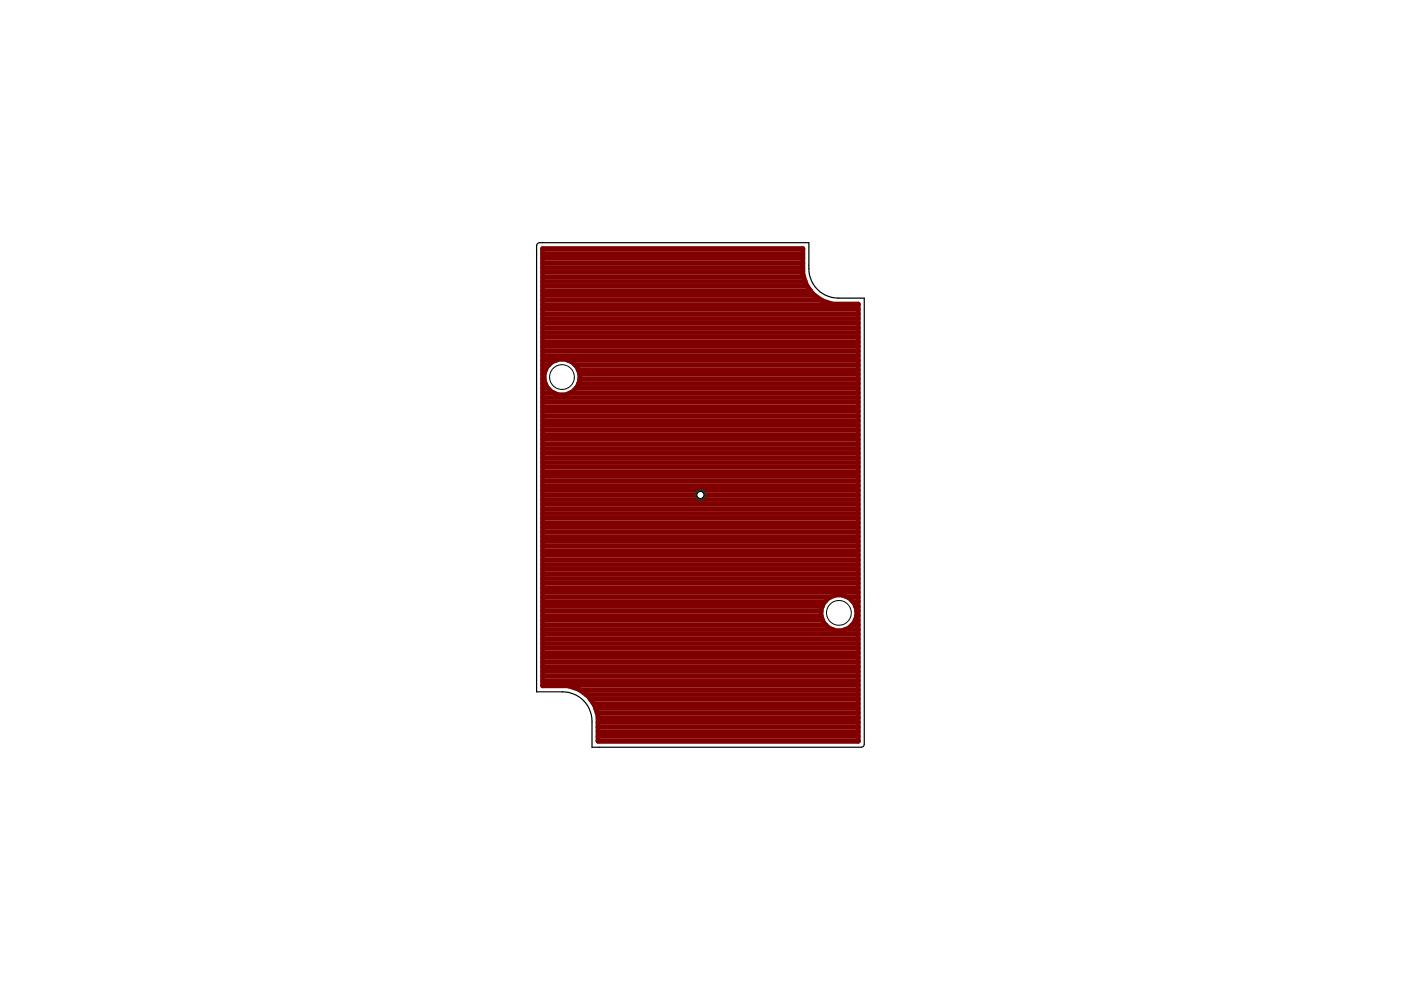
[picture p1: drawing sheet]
<svg xmlns="http://www.w3.org/2000/svg" width="297mm" height="210mm" viewBox="0 0 297 210" stroke-linecap="round" stroke-linejoin="round" font-family="sans-serif">
<g fill="none" stroke="#800000" stroke-width="1">
<path d="M115 59.7h55.7M115 58.7h55.4M115 57.7h55.2M115 56.7h55.2M115 55.8h55.2M115 54.8h55.2M115 53.8h55.2M115 52.8h55.2M115 79.4h.4M115 78.4h.7M115 77.4h1.4M115 76.4h2.9"/>
<path d="M115 75.4h67M115 74.4h67M115 73.4h67M115 72.5h67M115 71.5h67M115 70.5h67M115 69.5h67M115 68.5h67M115 67.5h67M115 66.6h67M115 65.6h67M115 64.6h67"/>
<path d="M115 63.6h59.1M115 62.6h57.8M115 61.7h56.9M115 60.7h56.2M120.4 76.4h61.6M121.9 77.4h60.1M122.6 78.4h59.4M122.9 79.4h59.1M171 60.4l-.8-2.2v-5.5h-55.2v92.7h5.5l2.2 .8M171 60.4h.1M171 60.4l1.4 1.9M172.4 62.3v.1"/>
<path d="M172.4 62.3l1.9 1.4M174.3 63.7h.1M174.3 63.7l2.3 .8h5.4v92.7h-55.2v-5.5l-.8-2.2M115 99h67M115 98.1h67M115 97.1h67M115 96.1h67M115 95.1h67M115 94.1h67M115 93.1h67M115 92.2h67M115 91.2h67"/>
<path d="M115 90.2h67M115 89.2h67M115 88.2h67M115 87.2h67M115 86.3h67M115 85.3h67M115 84.3h67M115 83.3h2.4M115 82.3h1.2M115 81.3h.6M115 80.3h.4M120.9 83.3h61.1"/>
<path d="M122.1 82.3h59.9M122.7 81.3h59.3M122.9 80.3h59.1M115 119.7h67M115 118.7h67M115 117.7h67M115 116.8h67M115 115.8h67M115 114.8h67M115 113.8h67M115 112.8h67M115 111.8h67"/>
<path d="M115 110.8h67M115 109.9h67M115 108.9h67M115 107.9h67M115 106.9h67M115 105.9h67M115 104.9h67M115 104h67M115 103h67M115 102h67M115 101h67M115 100h67"/>
<path d="M115 139.4h67M115 138.4h67M115 137.4h67M115 136.4h67M115 135.4h67M115 134.5h67M115 133.5h61.6M115 132.5h60.1M115 131.5h59.4M115 130.5h59.1M115 129.5h59.1M115 128.6h59.3"/>
<path d="M115 127.6h59.9M115 126.6h61.1M115 125.6h67M115 124.6h67M115 123.6h67M115 122.7h67M115 121.7h67M115 120.7h67M179.2 133.5h2.8M179.6 126.6h2.4M180.6 132.5h1.4M180.8 127.6h1.2"/>
<path d="M181.3 131.5h.7M181.4 128.6h.6M181.6 130.5h.4M181.6 129.5h.4M115 145.3h67M115 144.3h67M115 143.3h67M115 142.3h67M115 141.4h67M115 140.4h67M122.7 146.2l2 1.4M122.7 146.2h.1"/>
<path d="M122.9 146.3h59.1M124.2 147.3h57.8M124.7 147.6l1.3 1.9M124.7 147.6h.1M125.2 148.2h56.8M125.9 149.2h56.1M126 149.5h.1M126.3 150.2h55.7M126.6 151.2h55.4M126.8 157.1h55.2M126.8 156.1h55.2M126.8 155.1h55.2"/>
<path d="M126.8 154.1h55.2M126.8 153.2h55.2M126.8 152.2h55.2"/>
<circle cx="119.1" cy="79.9" r="3.8"/>
<circle cx="177.9" cy="129.9" r="3.8"/>
</g>
<circle cx="148.5" cy="104.9" r="1.12" fill="#008000" stroke="#008000" stroke-width=".21"/>
<circle cx="148.5" cy="104.9" r=".74" fill="#fff" stroke="#000" stroke-width=".21"/>
<path d="M113.9 51.7l.5-.2h57.1v5.5a6.3 6.3 0 0 0 6.2 6.2h5.5v94.6l-.1 .4-.5 .2h-57.1v-5.5a6.3 6.3 0 0 0-6.2-6.2h-5.5v-94.6z" fill="none" stroke="#000" stroke-width=".25"/>
<g fill="none" stroke="#000" stroke-width=".21">
<circle cx="119.1" cy="79.9" r="2.62"/>
<circle cx="177.9" cy="129.9" r="2.62"/>
</g>
</svg>
